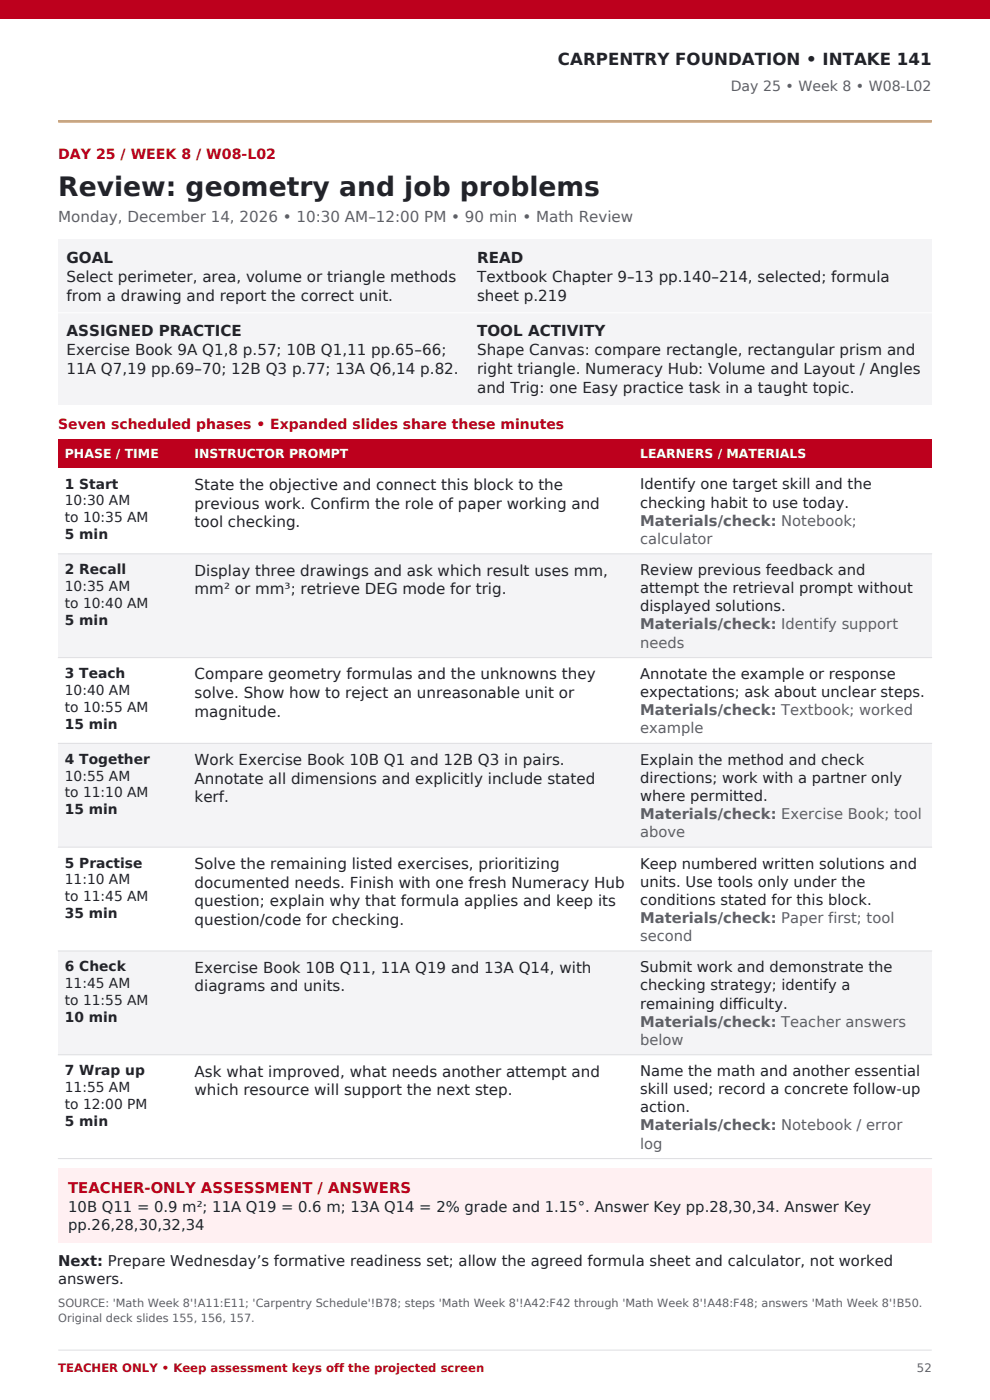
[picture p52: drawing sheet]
<svg xmlns="http://www.w3.org/2000/svg" width="210mm" height="297mm" viewBox="0 0 210 297" stroke-linecap="round" stroke-linejoin="round" font-family="sans-serif">
<defs><g id="words">
<text font-size="5.6" fill="#222329" x="12.3" y="41.5">Review: geometry and job problems</text>
<text font-size="3.5" fill="#222329" x="118.4" y="13.8">CARPENTRY FOUNDATION • INTAKE 141</text>
<text font-size="3.2" fill="#5d6068" x="12.3" y="47.2">Monday, December 14, 2026 • 10:30 AM–12:00 PM • 90 min • Math Review</text>
<g font-size="3.2" fill="#222329">
<text x="14.1" y="55.8">GOAL</text>
<text x="14.1" y="59.8">Select perimeter, area, volume or triangle methods</text>
<text x="101.2" y="55.8">READ</text>
<text x="101.2" y="59.8">Textbook Chapter 9–13 pp.140–214, selected; formula</text>
<text x="14.1" y="63.8">from a drawing and report the correct unit.</text>
<text x="101.2" y="63.8">sheet p.219</text>
<text x="14.1" y="71.3">ASSIGNED PRACTICE</text>
<text x="101.2" y="71.3">TOOL ACTIVITY</text>
<text x="14.1" y="75.4">Exercise Book 9A Q1,8 p.57; 10B Q1,11 pp.65–66;</text>
<text x="101.2" y="75.4">Shape Canvas: compare rectangle, rectangular prism and</text>
<text x="14.1" y="79.4">11A Q7,19 pp.69–70; 12B Q3 p.77; 13A Q6,14 p.82.</text>
<text x="101.2" y="79.4">right triangle. Numeracy Hub: Volume and Layout / Angles</text>
<text x="101.2" y="83.4">and Trig: one Easy practice task in a taught topic.</text>
<text x="41.3" y="103.9">State the objective and connect this block to the</text>
<text x="41.3" y="107.9">previous work. Confirm the role of paper working and</text>
<text x="41.3" y="111.8">tool checking.</text>
<text x="41.3" y="122.1">Display three drawings and ask which result uses mm,</text>
<text x="41.3" y="126.1">mm² or mm³; retrieve DEG mode for trig.</text>
<text x="41.3" y="144.1">Compare geometry formulas and the unknowns they</text>
<text x="41.3" y="148.1">solve. Show how to reject an unreasonable unit or</text>
<text x="41.3" y="152">magnitude.</text>
<text x="41.3" y="162.3">Work Exercise Book 10B Q1 and 12B Q3 in pairs.</text>
<text x="41.3" y="166.3">Annotate all dimensions and explicitly include stated</text>
<text x="41.3" y="170.2">kerf.</text>
<text x="41.3" y="184.3">Solve the remaining listed exercises, prioritizing</text>
<text x="41.3" y="188.3">documented needs. Finish with one fresh Numeracy Hub</text>
<text x="41.3" y="192.2">question; explain why that formula applies and keep its</text>
<text x="41.3" y="196.2">question/code for checking.</text>
<text x="41.3" y="206.4">Exercise Book 10B Q11, 11A Q19 and 13A Q14, with</text>
<text x="41.3" y="210.3">diagrams and units.</text>
<text x="41.3" y="228.4">Ask what improved, what needs another attempt and</text>
<text x="41.3" y="232.3">which resource will support the next step.</text>
</g>
<g font-size="3.1" fill="#222329">
<text x="135.8" y="103.8">Identify one target skill and the</text>
<text x="135.8" y="107.7">checking habit to use today.</text>
<text x="135.8" y="122">Review previous feedback and</text>
<text x="135.8" y="125.9">attempt the retrieval prompt without</text>
<text x="135.8" y="129.7">displayed solutions.</text>
<text x="135.8" y="144">Annotate the example or response</text>
<text x="135.8" y="147.9">expectations; ask about unclear steps.</text>
<text x="135.8" y="162.2">Explain the method and check</text>
<text x="135.8" y="166.1">directions; work with a partner only</text>
<text x="135.8" y="169.9">where permitted.</text>
<text x="135.8" y="184.3">Keep numbered written solutions and</text>
<text x="135.8" y="188.1">units. Use tools only under the</text>
<text x="135.8" y="191.9">conditions stated for this block.</text>
<text x="135.8" y="206.3">Submit work and demonstrate the</text>
<text x="135.8" y="210.1">checking strategy; identify a</text>
<text x="135.8" y="214">remaining difficulty.</text>
<text x="135.8" y="228.3">Name the math and another essential</text>
<text x="135.8" y="232.1">skill used; record a concrete follow-up</text>
<text x="135.8" y="236">action.</text>
<text x="14.5" y="257">10B Q11 = 0.9 m²; 11A Q19 = 0.6 m; 13A Q14 = 2% grade and 1.15°. Answer Key pp.28,30,34. Answer Key</text>
<text x="14.5" y="260.9">pp.26,28,30,32,34</text>
<text x="12.3" y="268.6">Next: Prepare Wednesday’s formative readiness set; allow the agreed formula sheet and calculator, not worked</text>
<text x="12.3" y="272.5">answers.</text>
</g>
<g font-size="3.1" fill="#5d6068">
<text x="135.8" y="111.5">Materials/check: Notebook;</text>
<text x="135.8" y="115.4">calculator</text>
<text x="135.8" y="133.5">Materials/check: Identify support</text>
<text x="135.8" y="137.4">needs</text>
<text x="135.8" y="151.7">Materials/check: Textbook; worked</text>
<text x="135.8" y="155.6">example</text>
<text x="135.8" y="173.7">Materials/check: Exercise Book; tool</text>
<text x="135.8" y="177.6">above</text>
<text x="135.8" y="195.8">Materials/check: Paper first; tool</text>
<text x="135.8" y="199.6">second</text>
<text x="135.8" y="217.8">Materials/check: Teacher answers</text>
<text x="135.8" y="221.6">below</text>
<text x="135.8" y="239.8">Materials/check: Notebook / error</text>
<text x="135.8" y="243.7">log</text>
</g>
<text font-size="3.1" fill="#bd001d" x="14.5" y="253.2">TEACHER-ONLY ASSESSMENT / ANSWERS</text>
<text font-size="3" fill="#5d6068" x="155" y="19.4">Day 25 • Week 8 • W08-L02</text>
<g font-size="3" fill="#bd001d">
<text x="12.3" y="33.7">DAY 25 / WEEK 8 / W08-L02</text>
<text x="12.3" y="91">Seven scheduled phases • Expanded slides share these minutes</text>
</g>
<g font-size="2.9" fill="#222329">
<text x="13.8" y="103.6">1 Start</text>
<text x="13.8" y="107.2">10:30 AM</text>
<text x="13.8" y="110.8">to 10:35 AM</text>
<text x="13.8" y="114.4">5 min</text>
<text x="13.8" y="121.8">2 Recall</text>
<text x="13.8" y="125.4">10:35 AM</text>
<text x="13.8" y="129">to 10:40 AM</text>
<text x="13.8" y="132.5">5 min</text>
<text x="13.8" y="143.9">3 Teach</text>
<text x="13.8" y="147.4">10:40 AM</text>
<text x="13.8" y="151">to 10:55 AM</text>
<text x="13.8" y="154.6">15 min</text>
<text x="13.8" y="162">4 Together</text>
<text x="13.8" y="165.6">10:55 AM</text>
<text x="13.8" y="169.2">to 11:10 AM</text>
<text x="13.8" y="172.8">15 min</text>
<text x="13.8" y="184.1">5 Practise</text>
<text x="13.8" y="187.6">11:10 AM</text>
<text x="13.8" y="191.2">to 11:45 AM</text>
<text x="13.8" y="194.8">35 min</text>
<text x="13.8" y="206.1">6 Check</text>
<text x="13.8" y="209.7">11:45 AM</text>
<text x="13.8" y="213.2">to 11:55 AM</text>
<text x="13.8" y="216.8">10 min</text>
<text x="13.8" y="228.1">7 Wrap up</text>
<text x="13.8" y="231.7">11:55 AM</text>
<text x="13.8" y="235.2">to 12:00 PM</text>
<text x="13.8" y="238.8">5 min</text>
</g>
<g font-size="2.6" fill="#fff">
<text x="13.8" y="97.2">PHASE / TIME</text>
<text x="41.3" y="97.2">INSTRUCTOR PROMPT</text>
<text x="135.8" y="97.2">LEARNERS / MATERIALS</text>
</g>
<text font-size="2.5" fill="#bd001d" x="12.3" y="291">TEACHER ONLY • Keep assessment keys off the projected screen</text>
<text font-size="2.5" fill="#5d6068" x="194.5" y="291">52</text>
<g font-size="2.4" fill="#5d6068">
<text x="12.3" y="277.4">SOURCE: 'Math Week 8'!A11:E11; 'Carpentry Schedule'!B78; steps 'Math Week 8'!A42:F42 through 'Math Week 8'!A48:F48; answers 'Math Week 8'!B50.</text>
<text x="12.3" y="280.4">Original deck slides 155, 156, 157.</text>
</g>
</g></defs>
<path d="M0 0h210v3.9h-210z" fill-rule="evenodd" fill="#bd001d"/>
<path d="M12.3 25.8h185.4" fill="none" stroke="#d7a52b" stroke-width=".53"/>
<path d="M12.3 50.8h185.4v35.1h-185.4z" fill-rule="evenodd" fill="#f4f4f6"/>
<path d="M12.3 66.4h185.4" fill="none" stroke="#fff" stroke-width=".21"/>
<path d="M12.3 93.2h185.4v6.1h-185.4z" fill-rule="evenodd" fill="#bd001d"/>
<path d="M12.3 99.3h185.4v18.2h-185.4z" fill-rule="evenodd" fill="#fff"/>
<path d="M12.3 117.5h185.4v22h-185.4z" fill-rule="evenodd" fill="#f4f4f6"/>
<path d="M12.3 139.5h185.4v18.2h-185.4z" fill-rule="evenodd" fill="#fff"/>
<path d="M12.3 157.7h185.4v22h-185.4z" fill-rule="evenodd" fill="#f4f4f6"/>
<path d="M12.3 179.7h185.4v22h-185.4z" fill-rule="evenodd" fill="#fff"/>
<path d="M12.3 201.7h185.4v22.1h-185.4z" fill-rule="evenodd" fill="#f4f4f6"/>
<path d="M12.3 223.8h185.4v22h-185.4z" fill-rule="evenodd" fill="#fff"/>
<path d="M12.3 117.5h185.4M12.3 139.5h185.4M12.3 157.7h185.4M12.3 179.7h185.4M12.3 201.7h185.4M12.3 223.8h185.4M12.3 245.8h185.4" fill="none" stroke="#dddee2" stroke-width=".21"/>
<path d="M12.3 247.9h185.4v15.8h-185.4z" fill-rule="evenodd" fill="#fff0f2"/>
<path d="M12.3 286.4h185.4" fill="none" stroke="#dddee2" stroke-width=".21"/>
<use href="#words"/>
</svg>
